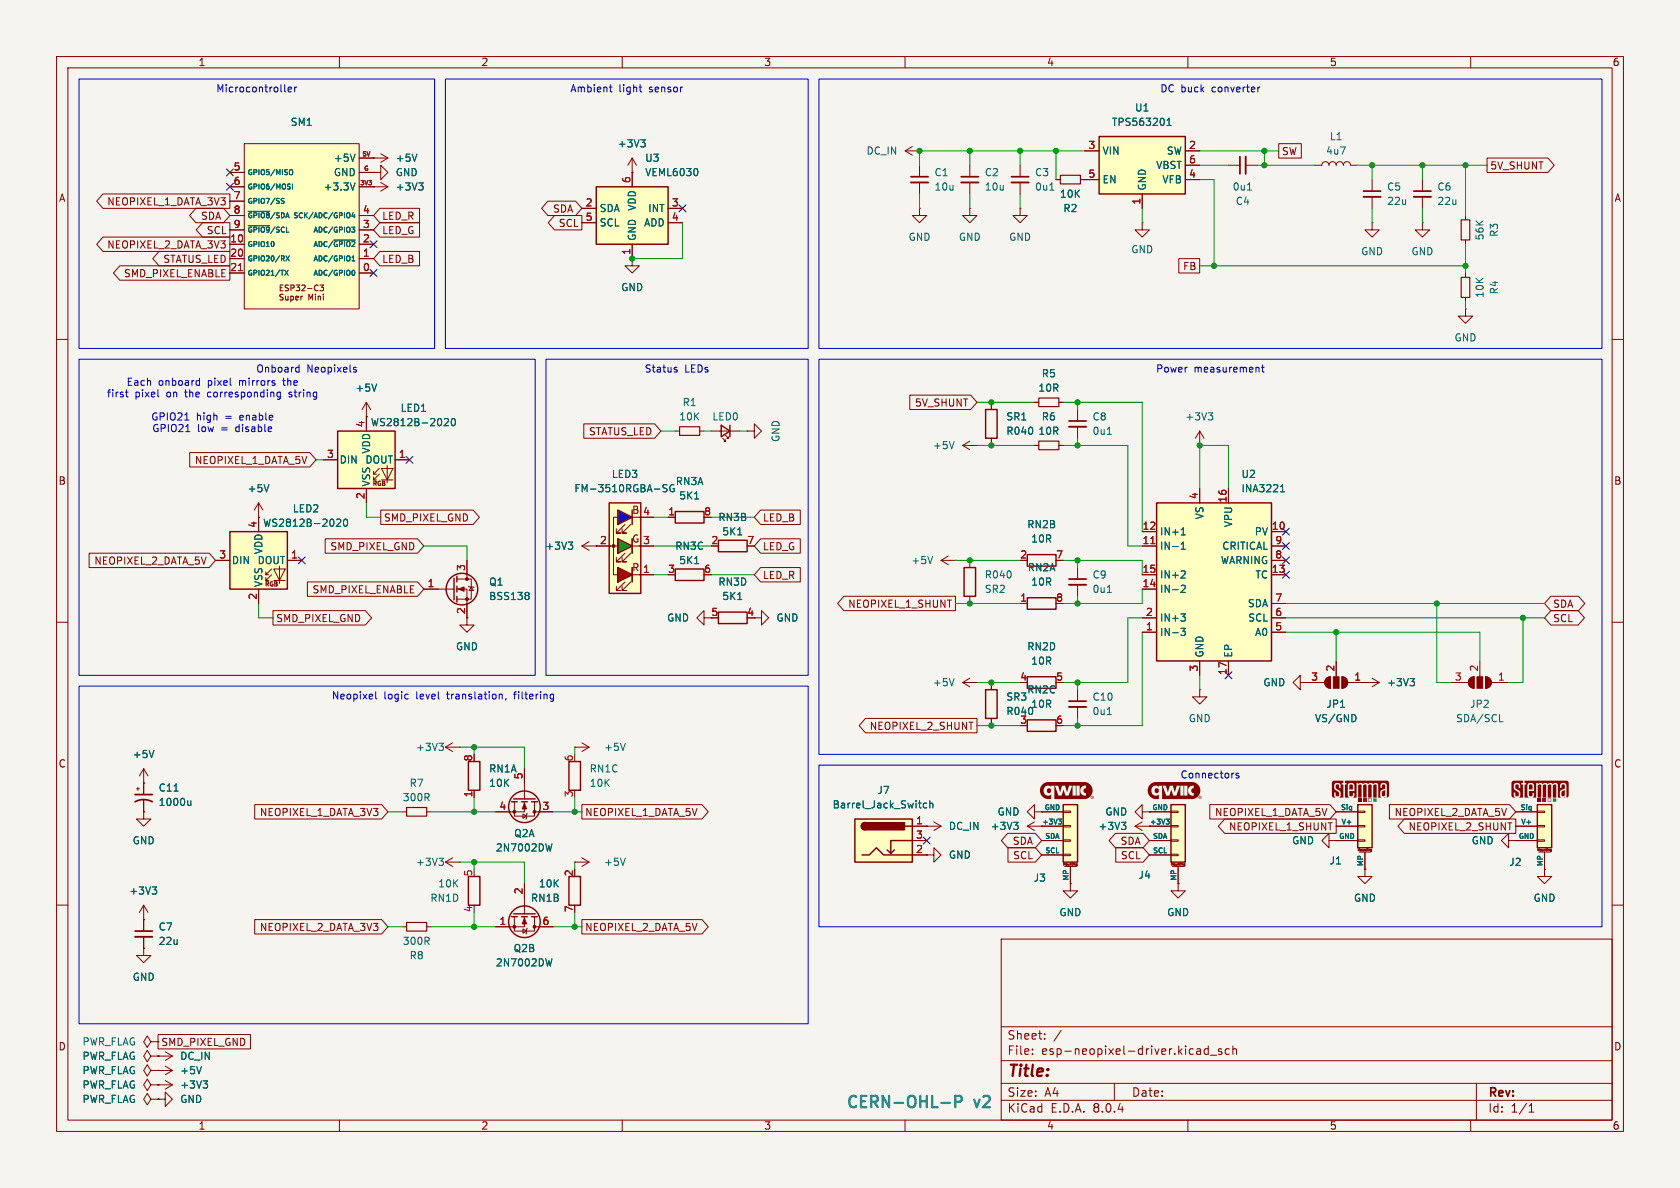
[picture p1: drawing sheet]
<svg xmlns="http://www.w3.org/2000/svg" width="297mm" height="210mm" viewBox="0 0 297 210" stroke-linecap="round" stroke-linejoin="round" font-family="sans-serif">
<defs><g id="words">
<text font-size="2.8" fill="#840000" x="178" y="190.9">Title:</text>
<g font-size="2.8" fill="#0099b0">
<text x="149.4" y="196.4">CERN-OHL-P</text>
<text x="172.3" y="196.4">v2</text>
</g>
<g font-size="2.1" fill="#840000">
<text x="178" y="184">Sheet:</text>
<text x="178" y="186.7">File:</text>
<text x="184.1" y="186.7">esp-neopixel-driver.kicad_sch</text>
<text x="178" y="196.9">KiCad</text>
<text x="178" y="194.1">Size:</text>
<text x="184.7" y="194.1">A4</text>
<text x="185.7" y="196.9">E.D.A.</text>
<text x="193.3" y="196.9">8.0.4</text>
<text x="200" y="194.1">Date:</text>
<text x="263" y="194.3">Rev:</text>
<text x="263" y="196.9">Id:</text>
<text x="267.1" y="196.9">1/1</text>
</g>
<g font-size="1.8" fill="#840000">
<text x="35" y="11.9">1</text>
<text x="85" y="11.9">2</text>
<text x="135" y="11.9">3</text>
<text x="185" y="11.9">4</text>
<text x="235" y="11.9">5</text>
<text x="285" y="11.9">6</text>
<text x="226.5" y="27.6">SW</text>
<text x="10.3" y="35.9">A</text>
<text x="263.4" y="30.2">5V_SHUNT</text>
<text x="285.3" y="35.9">A</text>
<text x="18.9" y="36.5">NEOPIXEL_1_DATA_3V3</text>
<text x="35.4" y="39.1">SDA</text>
<text x="36.5" y="41.6">SCL</text>
<text x="67.5" y="41.6">LED_G</text>
<text x="67.5" y="39.1">LED_R</text>
<text x="97.7" y="37.8">SDA</text>
<text x="98.7" y="40.3">SCL</text>
<text x="18.9" y="44.1">NEOPIXEL_2_DATA_3V3</text>
<text x="28.8" y="46.7">STATUS_LED</text>
<text x="67.5" y="46.7">LED_B</text>
<text x="209.1" y="47.9">FB</text>
<text x="21.8" y="49.2">SMD_PIXEL_ENABLE</text>
<text x="104" y="77.2">STATUS_LED</text>
<text x="161.7" y="72.1">5V_SHUNT</text>
<text x="34.4" y="82.2">NEOPIXEL_1_DATA_5V</text>
<text x="10.3" y="85.9">B</text>
<text x="285.3" y="85.9">B</text>
<text x="67.8" y="92.4">SMD_PIXEL_GND</text>
<text x="111.6" y="91">B</text>
<text x="134.8" y="92.4">LED_B</text>
<text x="16.6" y="100">NEOPIXEL_2_DATA_5V</text>
<text x="58.3" y="97.5">SMD_PIXEL_GND</text>
<text x="111.6" y="96.1">G</text>
<text x="111.6" y="101.2">R</text>
<text x="134.8" y="97.5">LED_G</text>
<text x="55.2" y="105.1">SMD_PIXEL_ENABLE</text>
<text x="134.8" y="102.6">LED_R</text>
<text x="149.8" y="107.6">NEOPIXEL_1_SHUNT</text>
<text x="274.5" y="107.6">SDA</text>
<text x="48.7" y="110.2">SMD_PIXEL_GND</text>
<text x="82.3" y="108.7" transform="rotate(-90 82.3 108.7)">2</text>
<text x="125.7" y="109">5</text>
<text x="274.5" y="110.2">SCL</text>
<text x="153.7" y="129.2">NEOPIXEL_2_SHUNT</text>
<text x="10.3" y="135.9">C</text>
<text x="285.3" y="135.9">C</text>
<text x="45.8" y="144.5">NEOPIXEL_1_DATA_3V3</text>
<text x="103.3" y="144.5">NEOPIXEL_1_DATA_5V</text>
<text x="178.9" y="149.5">SDA</text>
<text x="198" y="149.5">SDA</text>
<text x="214.7" y="144.5">NEOPIXEL_1_DATA_5V</text>
<text x="217.2" y="147">NEOPIXEL_1_SHUNT</text>
<text x="246.4" y="144.5">NEOPIXEL_2_DATA_5V</text>
<text x="248.9" y="147">NEOPIXEL_2_SHUNT</text>
<text x="179" y="152.1">SCL</text>
<text x="198.1" y="152.1">SCL</text>
<text x="45.8" y="164.8">NEOPIXEL_2_DATA_3V3</text>
<text x="103.3" y="164.8">NEOPIXEL_2_DATA_5V</text>
<text x="10.3" y="185.9">D</text>
<text x="28.4" y="185.1">SMD_PIXEL_GND</text>
<text x="285.3" y="185.9">D</text>
<text x="35" y="199.9">1</text>
<text x="85" y="199.9">2</text>
<text x="135" y="199.9">3</text>
<text x="185" y="199.9">4</text>
<text x="235" y="199.9">5</text>
<text x="285" y="199.9">6</text>
</g>
<g font-size="1.8" fill="#0000c2">
<text x="38.1" y="16.6">Microcontroller</text>
<text x="100.7" y="16.6">Ambient</text>
<text x="109.4" y="16.6">light</text>
<text x="114.9" y="16.6">sensor</text>
<text x="205" y="16.6">DC buck</text>
<text x="214.3" y="16.6">converter</text>
<text x="18.8" y="70.5">first</text>
<text x="22.3" y="68.4">Each</text>
<text x="23.9" y="70.5">pixel</text>
<text x="28" y="68.4">onboard</text>
<text x="29.6" y="70.5">on</text>
<text x="33.1" y="70.5">the</text>
<text x="36.9" y="68.4">pixel</text>
<text x="37.2" y="70.5">corresponding</text>
<text x="42.6" y="68.4">mirrors</text>
<text x="45.2" y="66.2">Onboard</text>
<text x="50.6" y="68.4">the</text>
<text x="51.8" y="70.5">string</text>
<text x="54.2" y="66.2">Neopixels</text>
<text x="113.9" y="66.2">Status</text>
<text x="121" y="66.2">LEDs</text>
<text x="204.3" y="66.2">Power</text>
<text x="211.1" y="66.2">measurement</text>
<text x="26.6" y="74.5">GPIO21</text>
<text x="26.8" y="76.6">GPIO21</text>
<text x="34.7" y="74.5">high</text>
<text x="34.9" y="76.6">low</text>
<text x="39.2" y="76.6">=</text>
<text x="40" y="74.5">=</text>
<text x="42" y="76.6">disable</text>
<text x="42.7" y="74.5">enable</text>
<text x="58.6" y="124">Neopixel</text>
<text x="67.9" y="124">logic</text>
<text x="73.7" y="124">level</text>
<text x="79.3" y="124">translation,</text>
<text x="91.4" y="124">filtering</text>
<text x="208.6" y="137.9">Connectors</text>
</g>
<g font-size="1.8" fill="#006464">
<text x="51.3" y="22.5">SM1</text>
<text x="196.5" y="22.5">TPS563201</text>
<text x="200.6" y="19.9">U1</text>
<text x="58.9" y="28.8">+5V</text>
<text x="69.9" y="28.8">+5V</text>
<text x="109.1" y="26.3">+3V3</text>
<text x="114" y="28.8">U3</text>
<text x="153.1" y="27.5">DC_IN</text>
<text x="194.8" y="27.5">VIN</text>
<text x="206.2" y="27.5">SW</text>
<text x="234.3" y="27.5">4u7</text>
<text x="235" y="25">L1</text>
<text x="57.1" y="33.9">+3.3V</text>
<text x="58.9" y="31.3">GND</text>
<text x="69.9" y="31.3">GND</text>
<text x="69.9" y="33.9">+3V3</text>
<text x="114" y="31.3">VEML6030</text>
<text x="165.1" y="31.3">C1</text>
<text x="165.1" y="33.9">10u</text>
<text x="174" y="31.3">C2</text>
<text x="174" y="33.9">10u</text>
<text x="182.9" y="31.3">C3</text>
<text x="182.9" y="33.9">0u1</text>
<text x="187.3" y="35.2">10K</text>
<text x="194.8" y="32.6">EN</text>
<text x="202.8" y="33.8" transform="rotate(-90 202.8 33.8)">GND</text>
<text x="204.3" y="30.1">VBST</text>
<text x="205.4" y="32.6">VFB</text>
<text x="217.8" y="33.9">0u1</text>
<text x="245.1" y="33.9">C5</text>
<text x="254" y="33.9">C6</text>
<text x="105.9" y="37.7">SDA</text>
<text x="105.9" y="40.2">SCL</text>
<text x="112.6" y="37.4" transform="rotate(-90 112.6 37.4)">VDD</text>
<text x="113.8" y="40.2">ADD</text>
<text x="114.5" y="37.7">INT</text>
<text x="187.9" y="37.7">R2</text>
<text x="218.4" y="36.4">C4</text>
<text x="245.1" y="36.4">22u</text>
<text x="254" y="36.4">22u</text>
<text x="265" y="42" transform="rotate(-90 265 42)">R3</text>
<text x="112.6" y="42.7" transform="rotate(-90 112.6 42.7)">GND</text>
<text x="160.5" y="42.8">GND</text>
<text x="169.4" y="42.8">GND</text>
<text x="178.3" y="42.8">GND</text>
<text x="199.9" y="45">GND</text>
<text x="240.5" y="45.3">GND</text>
<text x="249.4" y="45.3">GND</text>
<text x="262.5" y="42.6" transform="rotate(-90 262.5 42.6)">56K</text>
<text x="109.7" y="51.7">GND</text>
<text x="262.5" y="52.7" transform="rotate(-90 262.5 52.7)">10K</text>
<text x="265" y="52.1" transform="rotate(-90 265 52.1)">R4</text>
<text x="257" y="60.6">GND</text>
<text x="62.7" y="69.4">+5V</text>
<text x="120.6" y="72">R1</text>
<text x="183.5" y="69.4">10R</text>
<text x="184.1" y="66.9">R5</text>
<text x="65.5" y="75.5">WS2812B-2020</text>
<text x="70.7" y="73">LED1</text>
<text x="120" y="74.5">10K</text>
<text x="125.8" y="74.5">LED0</text>
<text x="177.8" y="77.1">R040</text>
<text x="177.8" y="74.5">SR1</text>
<text x="183.5" y="77.1">10R</text>
<text x="184.1" y="74.5">R6</text>
<text x="193" y="74.5">C8</text>
<text x="193" y="77.1">0u1</text>
<text x="209.4" y="74.5">+3V3</text>
<text x="59.9" y="82.1">DIN</text>
<text x="64.5" y="82.1">DOUT</text>
<text x="65.6" y="80.3" transform="rotate(-90 65.6 80.3)">VDD</text>
<text x="138" y="78.2" transform="rotate(-90 138 78.2)">GND</text>
<text x="164.8" y="79.6">+5V</text>
<text x="43.7" y="87.2">+5V</text>
<text x="65.6" y="86.1" transform="rotate(-90 65.6 86.1)">VSS</text>
<text x="101.4" y="87.2">FM-3510RGBA-SG</text>
<text x="108.1" y="84.7">LED3</text>
<text x="119.4" y="86">RN3A</text>
<text x="120" y="88.5">5K1</text>
<text x="219.4" y="84.7">U2</text>
<text x="219.4" y="87.2">INA3221</text>
<text x="46.4" y="93.3">WS2812B-2020</text>
<text x="51.7" y="90.8">LED2</text>
<text x="126.9" y="92.3">RN3B</text>
<text x="127.6" y="94.8">5K1</text>
<text x="181.5" y="93.6">RN2B</text>
<text x="205" y="94.8">IN+1</text>
<text x="213" y="91.9" transform="rotate(-90 213 91.9)">VS</text>
<text x="218" y="93.3" transform="rotate(-90 218 93.3)">VPU</text>
<text x="221.7" y="94.8">PV</text>
<text x="40.9" y="99.9">DIN</text>
<text x="45.4" y="99.9">DOUT</text>
<text x="46.6" y="98.1" transform="rotate(-90 46.6 98.1)">VDD</text>
<text x="96.3" y="97.4">+3V3</text>
<text x="119.3" y="97.4">RN3C</text>
<text x="120" y="99.9">5K1</text>
<text x="161" y="99.9">+5V</text>
<text x="181.6" y="101.2">RN2A</text>
<text x="182.2" y="96.1">10R</text>
<text x="205" y="97.4">IN-1</text>
<text x="215.7" y="99.9">WARNING</text>
<text x="216" y="97.4">CRITICAL</text>
<text x="46.6" y="103.9" transform="rotate(-90 46.6 103.9)">VSS</text>
<text x="86.4" y="106.3">BSS138</text>
<text x="86.4" y="103.7">Q1</text>
<text x="126.9" y="103.7">RN3D</text>
<text x="127.6" y="106.3">5K1</text>
<text x="174" y="102.5">R040</text>
<text x="174" y="105">SR2</text>
<text x="182.2" y="103.7">10R</text>
<text x="193" y="102.5">C9</text>
<text x="193" y="105">0u1</text>
<text x="205" y="105">IN-2</text>
<text x="205" y="102.5">IN+2</text>
<text x="220.5" y="107.5">SDA</text>
<text x="221.8" y="102.5">TC</text>
<text x="117.8" y="110.1">GND</text>
<text x="137.2" y="110.1">GND</text>
<text x="205" y="112.6">IN-3</text>
<text x="205" y="110.1">IN+3</text>
<text x="220.6" y="110.1">SCL</text>
<text x="221.8" y="112.6">A0</text>
<text x="80.5" y="115.2">GND</text>
<text x="181.5" y="115.2">RN2D</text>
<text x="182.2" y="117.7">10R</text>
<text x="213" y="116.3" transform="rotate(-90 213 116.3)">GND</text>
<text x="218" y="116.3" transform="rotate(-90 218 116.3)">EP</text>
<text x="164.8" y="121.5">+5V</text>
<text x="177.8" y="124.1">SR3</text>
<text x="181.5" y="122.8">RN2C</text>
<text x="182.2" y="125.3">10R</text>
<text x="193" y="124.1">C10</text>
<text x="223.2" y="121.5">GND</text>
<text x="234.4" y="125.3">JP1</text>
<text x="245.1" y="121.5">+3V3</text>
<text x="259.8" y="125.3">JP2</text>
<text x="177.8" y="126.6">R040</text>
<text x="193" y="126.6">0u1</text>
<text x="210.1" y="127.9">GND</text>
<text x="232.4" y="127.9">VS/GND</text>
<text x="257.3" y="127.9">SDA/SCL</text>
<text x="23.4" y="134.2">+5V</text>
<text x="73.4" y="132.9">+3V3</text>
<text x="86.4" y="136.8">RN1A</text>
<text x="104.1" y="136.8">RN1C</text>
<text x="106.7" y="132.9">+5V</text>
<text x="27.9" y="140.1">C11</text>
<text x="27.9" y="142.7">1000u</text>
<text x="71.1" y="141.8">300R</text>
<text x="72.3" y="139.3">R7</text>
<text x="86.4" y="139.3">10K</text>
<text x="104.1" y="139.3">10K</text>
<text x="147.1" y="143.1">Barrel_Jack_Switch</text>
<text x="155" y="140.6">J7</text>
<text x="23.4" y="149.5">GND</text>
<text x="90.8" y="148.2">Q2A</text>
<text x="167.6" y="146.9">DC_IN</text>
<text x="175" y="146.9">+3V3</text>
<text x="176.3" y="144.4">GND</text>
<text x="194.1" y="146.9">+3V3</text>
<text x="195.3" y="144.4">GND</text>
<text x="228.3" y="149.5">GND</text>
<text x="260.1" y="149.5">GND</text>
<text x="73.4" y="153.3">+3V3</text>
<text x="87.6" y="150.7">2N7002DW</text>
<text x="106.7" y="153.3">+5V</text>
<text x="167.6" y="152">GND</text>
<text x="201.2" y="155.5">J4</text>
<text x="235" y="153">J1</text>
<text x="266.7" y="153.3">J2</text>
<text x="22.8" y="158.3">+3V3</text>
<text x="76" y="159.6">RN1D</text>
<text x="77.4" y="157.1">10K</text>
<text x="93.8" y="159.6">RN1B</text>
<text x="95.2" y="157.1">10K</text>
<text x="182.6" y="156.1">J3</text>
<text x="239.3" y="159.6">GND</text>
<text x="271" y="159.6">GND</text>
<text x="27.9" y="164.7">C7</text>
<text x="27.9" y="167.2">22u</text>
<text x="71.1" y="167.2">300R</text>
<text x="187.2" y="162.2">GND</text>
<text x="206.2" y="162.2">GND</text>
<text x="23.4" y="173.6">GND</text>
<text x="72.3" y="169.8">R8</text>
<text x="87.6" y="171">2N7002DW</text>
<text x="90.7" y="168.5">Q2B</text>
<text x="14.5" y="185">PWR_FLAG</text>
<text x="14.5" y="190.1">PWR_FLAG</text>
<text x="14.5" y="187.6">PWR_FLAG</text>
<text x="31.8" y="190.1">+5V</text>
<text x="31.8" y="187.6">DC_IN</text>
<text x="14.5" y="192.6">PWR_FLAG</text>
<text x="14.5" y="195.2">PWR_FLAG</text>
<text x="31.8" y="195.2">GND</text>
<text x="31.8" y="192.6">+3V3</text>
</g>
<g font-size="1.8" fill="#a90000">
<text x="192.3" y="26.4">3</text>
<text x="210.1" y="26.4">2</text>
<text x="210.1" y="29">6</text>
<text x="41.2" y="30.2">5</text>
<text x="41.2" y="32.8">6</text>
<text x="41.2" y="35.3">7</text>
<text x="111.5" y="32.5" transform="rotate(-90 111.5 32.5)">6</text>
<text x="192.3" y="31.5">5</text>
<text x="210.1" y="31.5">4</text>
<text x="41.2" y="37.8">8</text>
<text x="41.2" y="40.4">9</text>
<text x="64.1" y="40.4">3</text>
<text x="64.1" y="37.8">4</text>
<text x="103.4" y="36.6">2</text>
<text x="103.4" y="39.1">5</text>
<text x="118.7" y="36.6">3</text>
<text x="118.7" y="39.1">4</text>
<text x="201.7" y="36.3" transform="rotate(-90 201.7 36.3)">1</text>
<text x="40.6" y="42.9">10</text>
<text x="40.6" y="45.5">20</text>
<text x="64.1" y="45.5">1</text>
<text x="64.1" y="42.9">2</text>
<text x="111.5" y="45.2" transform="rotate(-90 111.5 45.2)">1</text>
<text x="40.6" y="48">21</text>
<text x="64.1" y="48">0</text>
<text x="64.5" y="75.6" transform="rotate(-90 64.5 75.6)">4</text>
<text x="57.7" y="81">3</text>
<text x="70.4" y="81">1</text>
<text x="64.5" y="88.3" transform="rotate(-90 64.5 88.3)">2</text>
<text x="211.8" y="88.3" transform="rotate(-90 211.8 88.3)">4</text>
<text x="216.9" y="88.9" transform="rotate(-90 216.9 88.9)">16</text>
<text x="45.5" y="93.4" transform="rotate(-90 45.5 93.4)">4</text>
<text x="113.6" y="91.2">4</text>
<text x="118" y="91.2">1</text>
<text x="124.4" y="91.2">8</text>
<text x="201.9" y="93.7">12</text>
<text x="224.7" y="93.7">10</text>
<text x="38.7" y="98.8">3</text>
<text x="51.4" y="98.8">1</text>
<text x="82.3" y="101" transform="rotate(-90 82.3 101)">3</text>
<text x="106" y="96.3">2</text>
<text x="113.6" y="101.3">1</text>
<text x="113.6" y="96.3">3</text>
<text x="118" y="101.3">3</text>
<text x="124.4" y="101.3">6</text>
<text x="125.7" y="96.3">2</text>
<text x="132" y="96.3">7</text>
<text x="180.3" y="98.8">2</text>
<text x="186.6" y="98.8">7</text>
<text x="201.9" y="96.3">11</text>
<text x="201.9" y="101.3">15</text>
<text x="224.7" y="101.3">13</text>
<text x="225.4" y="98.8">8</text>
<text x="225.4" y="96.3">9</text>
<text x="45.5" y="106.1" transform="rotate(-90 45.5 106.1)">2</text>
<text x="75.5" y="103.9">1</text>
<text x="180.3" y="106.4">1</text>
<text x="186.6" y="106.4">8</text>
<text x="201.9" y="103.9">14</text>
<text x="225.4" y="106.4">7</text>
<text x="132" y="109">4</text>
<text x="202.5" y="111.5">1</text>
<text x="202.5" y="109">2</text>
<text x="225.4" y="111.5">5</text>
<text x="225.4" y="109">6</text>
<text x="211.8" y="118.8" transform="rotate(-90 211.8 118.8)">3</text>
<text x="216.9" y="119.4" transform="rotate(-90 216.9 119.4)">17</text>
<text x="236" y="118.8" transform="rotate(-90 236 118.8)">2</text>
<text x="261.4" y="118.8" transform="rotate(-90 261.4 118.8)">2</text>
<text x="180.3" y="120.4">4</text>
<text x="186.6" y="120.4">5</text>
<text x="231.7" y="120.4">3</text>
<text x="239.3" y="120.4">1</text>
<text x="257.1" y="120.4">3</text>
<text x="264.7" y="120.4">1</text>
<text x="180.3" y="128">3</text>
<text x="186.6" y="128">6</text>
<text x="83.6" y="134.7" transform="rotate(-90 83.6 134.7)">8</text>
<text x="92.5" y="137.9" transform="rotate(-90 92.5 137.9)">5</text>
<text x="101.3" y="134.7" transform="rotate(-90 101.3 134.7)">6</text>
<text x="83.6" y="141" transform="rotate(-90 83.6 141)">1</text>
<text x="88.2" y="143.3">4</text>
<text x="95.8" y="143.3">3</text>
<text x="101.3" y="141" transform="rotate(-90 101.3 141)">3</text>
<text x="161.9" y="145.8">1</text>
<text x="161.9" y="148.3">3</text>
<text x="83.6" y="155" transform="rotate(-90 83.6 155)">5</text>
<text x="101.3" y="155" transform="rotate(-90 101.3 155)">2</text>
<text x="161.9" y="150.9">2</text>
<text x="83.6" y="161.4" transform="rotate(-90 83.6 161.4)">4</text>
<text x="92.5" y="158.2" transform="rotate(-90 92.5 158.2)">2</text>
<text x="101.3" y="161.4" transform="rotate(-90 101.3 161.4)">7</text>
<text x="88.2" y="163.6">1</text>
<text x="95.8" y="163.6">6</text>
</g>
<g font-size="1.4" fill="#840000">
<text x="49.2" y="53.4">Super</text>
<text x="49.2" y="51.7">ESP32-C3</text>
<text x="54.4" y="53.4">Mini</text>
</g>
<g font-size="1.2" fill="#006464">
<text x="43.7" y="31.2">GPIO5/MISO</text>
<text x="43.7" y="33.7">GPIO6/MOSI</text>
<text x="43.7" y="36.2">GPIO7/SS</text>
<text x="43.7" y="38.8">~{GPIO8}/SDASCK/ADC/GPIO4</text>
<text x="43.7" y="41.3">~{GPIO9}/SCL</text>
<text x="55.3" y="41.3">ADC/GPIO3</text>
<text x="43.7" y="43.9">GPIO10</text>
<text x="43.7" y="46.4">GPIO20/RX</text>
<text x="55.3" y="46.4">ADC/GPIO1</text>
<text x="55.3" y="43.9">ADC/~{GPIO2}</text>
<text x="43.7" y="48.9">GPIO21/TX</text>
<text x="55.3" y="48.9">ADC/GPIO0</text>
<text x="184.6" y="143.3">GND</text>
<text x="203.6" y="143.3">GND</text>
<text x="236.9" y="143.3">Sig</text>
<text x="268.7" y="143.3">Sig</text>
<text x="184.7" y="148.3">SDA</text>
<text x="203.2" y="145.8">+3V3</text>
<text x="203.7" y="148.3">SDA</text>
<text x="236.6" y="148.3">GND</text>
<text x="237.1" y="145.8">V+</text>
<text x="268.4" y="148.3">GND</text>
<text x="268.8" y="145.8">V+</text>
<text x="184.7" y="150.9">SCL</text>
<text x="189" y="155.8" transform="rotate(-90 189 155.8)">MP</text>
<text x="203.7" y="150.9">SCL</text>
<text x="208" y="155.8" transform="rotate(-90 208 155.8)">MP</text>
<text x="241" y="153.2" transform="rotate(-90 241 153.2)">MP</text>
<text x="272.8" y="153.2" transform="rotate(-90 272.8 153.2)">MP</text>
</g>
<text font-size="1.2" fill="#840000" x="184.1" y="145.8">+3V3</text>
<g font-size="1.1" fill="#a90000">
<text x="63.9" y="27.7">5V</text>
<text x="63.6" y="32.8">3V3</text>
<text x="64.2" y="30.2">G</text>
</g>
<g font-size="1.1" fill="#840000">
<text x="65.8" y="86">RGB</text>
<text x="46.8" y="103.8">RGB</text>
</g>
<g font-size=".5" fill="#840000">
<text x="187.9" y="153">Mounting</text>
<text x="207" y="153">Mounting</text>
<text x="240" y="150.5">Mounting</text>
<text x="271.7" y="150.5">Mounting</text>
</g>
</g></defs>
<path d="M0 0h297v210h-297z" fill="#f5f4ef" stroke="#f5f4ef" stroke-width=".18"/>
<g fill="none" stroke="#840000" stroke-width=".18">
<path d="M10 10h277v190h-277zM12 12h273v186h-273zM60 10v2M110 10v2M160 10v2M210 10v2M260 10v2M10 60h2M285 60h2M10 110h2M180.3 106.7h1.3M190.5 100.3v2.1"/>
<path d="M190.5 103.4v2M285 110h2M24.1 139.4h.5M24.4 139.2v.5M25.4 138.4v2.1M78.7 132.1l1.3 .7M78.7 132.1h2.6M80 131.3l-1.3 .8M81.3 132.1h.1M83.8 139.7v1.3M92.7 135.9v5.3M175.3 120.7v1.2"/>
<path d="M175.3 127v1.3M190.5 121.9v2.1M190.5 125v2M212.1 121.9v1.3h1.3l-1.3 1.3-1.3-1.3h1.3M212.1 121.9h.1M229.9 120.7v-1.3l-1.3 1.3 1.3 1.2v-1.2h1.2M231.1 120.7h.1M10 160h2M25.4 143.5v1.3h1.3l-1.3 1.3-1.3-1.3h1.3M25.4 143.5h.1M25.4 141.5v2M71.1 143.5h.8"/>
<path d="M75.4 143.5h.8M78.7 152.4l1.3 .8M78.7 152.4h2.6M80 151.6l-1.3 .8M81.3 152.4h.1M90.9 141.7v2.6h3.6v-2.6M92.5 143.9l.6 .4-.6 .4zM92.7 141.7v1.8h-5.1M93.2 143.8l-.1 .1v.8l-.1 .1M94.5 143.5h3.3M182.9 143.5v-1.3l-1.3 1.3 1.3 1.3v-1.3h1.2M184.1 143.5h.1"/>
<path d="M201.9 143.5v-1.3l-1.2 1.3 1.2 1.3v-1.3h1.3M203.2 143.5h.1M285 160h2M71.1 163.8h.8M75.4 163.8h.8M177 166h108v32h-108zM26.7 184.2l-.7-1.1-.6 1.1 .6 1 .7-1h1.2M26.7 191.8l-.7-1-.6 1 .6 1 .7-1h1.2M26.7 189.2l-.7-1-.6 1 .6 1 .7-1h1.2M26.7 194.3l-.7-1-.6 1 .6 1 .7-1h1.2M26.7 186.7l-.7-1-.6 1 .6 1 .7-1h1.2M27.9 191.8h.1"/>
<path d="M27.9 189.2h.1M27.9 194.3h.1M27.9 186.7h.1M60 198v2M110 198v2M160 198v2M177 194.5h108M177 191.5h108M177 187.5h108M177 181.5h108M182.5 186.3v.1M182.5 185.5v.1"/>
<path d="M184.7 183.6v.1M184.7 182.8v.1M187.6 182.1l-1.3 2M197 191.5v3M210 198v2M213.6 184.9v1.5M213.6 185.5l-.4-.1-.3 .3v.4l.1 .2h.6M214 186.5h1.1M216 185.5l-.4-.1-.2 .2 .1 .2 .5 .2v.3h-.6M217.3 185.5l-.4-.1-.3 .3v.4l.1 .2h.6M218 185.5l.2-.1 .3 .1 .1 .9M218 184.9v1.5"/>
<path d="M260 198v2M261 191.5v6.5M270.3 196.6h.9M270.3 195.5l.4-.4v1.5"/>
</g>
<path d="M195.8 104.7h.7M30.8 139.8h.7M77.6 131.4h.8l-.4 .5M78.1 131.9l.3 .2v.3l-.3 .3M195.8 126.3h.7M33.7 141.5v.9M33.7 142.3l-.1 .1-.3-.1M77.6 151.7h.8l-.4 .5M78.1 152.2l.3 .2v.3l-.3 .3M97.6 149.2l-.3 1.2" fill="none" stroke="#006464" stroke-width=".18"/>
<path d="M189 102.4h3M189 124h3M23.9 141.7a3.2 3.2 0 0 1 3 0M23.9 140.5h3" fill="none" stroke="#840000" stroke-width=".3"/>
<g fill="none" stroke="#840000" stroke-width=".25">
<path d="M181.6 105.7h5.1v2h-5.1zM181.6 119.6h5.1v2.1h-5.1zM82.8 134.6h2v5.1h-2zM100.6 134.6h2v5.1h-2zM174.2 121.9h2.1v5.1h-2.1zM181.6 127.3h5.1v2h-5.1zM82.8 154.9h2v5.1h-2zM90.4 141.7h1M90.8 141.2h3.8M92.2 141.7h1M94 141.7h1"/>
<circle cx="92.7" cy="142.6" r="2.79"/>
</g>
<g fill="#840000" stroke="#840000" stroke-width=".18">
<path d="M92.7 142l.4 1h-.8z"/>
<circle cx="90.9" cy="143.5" r=".25"/>
<circle cx="94.5" cy="143.5" r=".25"/>
</g>
<path d="M71.9 142.7h3.5v1.6h-3.5zM71.9 163.1h3.5v1.5h-3.5z" fill="none" stroke="#840000" stroke-width=".2"/>
<path d="M189 103.4h3M189 125h3" fill="none" stroke="#840000" stroke-width=".33"/>
<path d="M107.7 88.9h5.6v16h-5.6z" fill="#ffffc2"/>
<path d="M109.2 90.2l2.6 1.2-2.6 1.3z" fill="#00f"/>
<path d="M109.2 95.3l2.6 1.2-2.6 1.3z" fill="#0f0"/>
<path d="M109.2 100.3l2.6 1.3-2.6 1.3z" fill="#f00"/>
<path d="M107.7 88.9h5.6v16h-5.6zM109.2 90.2l2.6 1.2-2.6 1.3zM109.2 95.3l2.6 1.2-2.6 1.3zM111.8 90.2v2.5M111.8 95.3v2.5M109.2 100.3l2.6 1.3-2.6 1.3zM111.8 100.3v2.6" fill="none" stroke="#840000" stroke-width=".25"/>
<g fill="none" stroke="#840000" stroke-width=".18">
<path d="M111.8 45.7v1.3h1.2l-1.2 1.3-1.3-1.3h1.3M111.8 45.7h.1M105.4 96.5h3.8M109.2 91.4h-.7v10.2h.7M109.2 95.3v2.5zM109.2 97.8h.1M110.5 92.7l-1.5 1.5h.7h-.7v-.7M110.5 97.8l-1.5 1.5h.7h-.7v-.7M111.5 92.7l-1.5 1.5h.7h-.7v-.7M111.5 97.8l-1.5 1.5h.7h-.7v-.7M111.8 95.3v2.5M113 96.5h2.6"/>
<path d="M113 91.4h2.6M109.2 100.3v2.6zM109.2 102.9h.1M110.5 102.9l-1.5 1.5h.7h-.7v-.8M111.5 102.9l-1.5 1.5h.7h-.7v-.8M111.8 100.3v2.6M113 101.6h2.6"/>
</g>
<circle cx="108.5" cy="96.5" r=".25" fill="#840000" stroke="#840000" stroke-width=".18"/>
<path d="M117.9 85.7h-.5l-.1 .1v.4l.5 .2 .1 .3-.2 .2h-.5M119 85.7a.61 .61 0 0 0-.6 .6 .61 .61 0 0 0 .7 .6l.1-.5" fill="none" stroke="#006464" stroke-width=".18"/>
<path d="M105.4 33h12.7v10.2h-12.7z" fill="#ffffc2"/>
<g fill="none" stroke="#840000" stroke-width=".25">
<path d="M105.4 33h12.7v10.2h-12.7zM174.2 72.4h2.1v5.1h-2.1zM119.4 90.4h5.1v2.1h-5.1zM127 95.5h5.1v2h-5.1zM80.3 102.2v3.8M80.8 101.9v1M80.8 103.6v1M80.8 105.4v1M119.4 100.6h5.1v2h-5.1zM127 108.2h5.1v2h-5.1zM100.6 154.9h2v5.1h-2zM90.4 162.1h1"/>
<path d="M90.8 161.5h3.8M92.2 162.1h1M94 162.1h1"/>
<circle cx="81.7" cy="104.1" r="2.79"/>
<circle cx="92.7" cy="162.9" r="2.79"/>
</g>
<g fill="none" stroke="#840000" stroke-width=".18">
<path d="M102.9 36.8h2.5M102.9 39.4h2.5M111.8 30.5h.1M111.8 27.9v5.1M111.8 27.9l-.8 1.3M111.8 27.9l.7 1.3M118.1 36.8h2.5M118.1 39.4h2.5M217.2 29.2h2M220.2 29.2h2M242.6 39.4v1.2h1.2l-1.2 1.3-1.3-1.3h1.3M242.6 39.4h.1"/>
<path d="M111.8 43.2v2.5M175.3 71.1v1.3M175.3 77.5v1.2M182.9 71.1h.7M182.9 78.7h.7M187.2 71.1h.8M187.2 78.7h.8M82.5 99.1v3.3M102.9 96.5l1.2 .8M102.9 96.5h2.5M104.1 95.8l-1.2 .7M118.1 91.4h1.3"/>
<path d="M74.9 104.1h5.4M80.8 104.1h1.7v6.4h1.3l-1.3 1.3-1.2-1.3h1.2M80.8 102.4h2.5v3.5h-2.5M82.8 103.6l.1 .2h.8l.1 .1M83.3 103.8l.4 .6h-.8zM124.5 109.2v-1.2l-1.3 1.2 1.3 1.3v-1.3h1.2M25.4 138.4h.1M25.4 135.9l-.8 1.3M25.4 135.9v2.5M25.4 135.9l.8 1.3M101.6 132.1h.1M101.6 132.1h2.5"/>
<path d="M102.9 131.3l1.2 .8M104.1 132.1l-1.2 .7M92.7 156.2v5.3M101.6 152.4h.1M101.6 152.4h2.5M102.9 151.6l1.2 .8M104.1 152.4l-1.2 .8M25.4 167.6v1.3h1.3l-1.3 1.3-1.3-1.3h1.3M25.4 167.6h.1M25.4 162.6h.1M25.4 160v2.6M25.4 160l-.8 1.3"/>
<path d="M25.4 160l.8 1.3M90.9 162.1v2.5h3.6v-2.5M92.5 164.2l.6 .4-.6 .4zM92.7 162.1v1.7h-5.1M93.2 164.1l-.1 .1v.8l-.1 .1M94.5 163.8h3.3M27.9 191.8h.1M27.9 189.2h.1M27.9 194.3h1.3v-1.3l1.3 1.3-1.3 1.3v-1.3M27.9 194.3h.1M27.9 186.7h.1M27.9 191.8h2.6"/>
<path d="M27.9 189.2h2.6M27.9 186.7h2.6M29.2 191l1.3 .8M29.2 188.5l1.3 .7M29.2 185.9l1.3 .8M30.5 191.8l-1.3 .7M30.5 189.2l-1.3 .8M30.5 186.7l-1.3 .8"/>
</g>
<g fill="none" stroke="#006464" stroke-width=".18">
<path d="M113.3 24.7h.8l-.5 .5M113.8 25.2l.3 .2v.3l-.3 .3M123.3 29.9l.1 .4-.1 .6M220.5 33.6h.8M100.5 95.8h.7l-.4 .5M101 96.3l.2 .3v.3l-.2 .2M122.8 88.2h.7M122.8 99.6h.7M130.4 94.6h.7M93.3 104.7l.2 .3-.2 .3 .2 .2v.2l-.2 .3M130.4 106h.7M27.2 132.7l-.4 1.2"/>
<path d="M110.5 131.4l-.4 1.3M26.9 156.8h.8l-.4 .5M27.5 157.3l.2 .2v.3l-.2 .3M110.5 151.7l-.4 1.3M97.6 169.5l-.3 1.3M35.6 188.5l-.4 1.3M35.9 191.1h.8l-.4 .5M36.5 191.6l.2 .2v.3l-.2 .2"/>
</g>
<g fill="#840000" stroke="#840000" stroke-width=".18">
<path d="M81 104.1l1-.3v.7z"/>
<path d="M92.7 162.3l.4 1h-.8z"/>
<circle cx="82.5" cy="105.9" r=".25"/>
<circle cx="82.5" cy="102.4" r=".25"/>
<circle cx="90.9" cy="163.8" r=".25"/>
<circle cx="94.5" cy="163.8" r=".25"/>
</g>
<path d="M220.2 27.7v3" fill="none" stroke="#840000" stroke-width=".33"/>
<path d="M219.2 27.7v3" fill="none" stroke="#840000" stroke-width=".3"/>
<path d="M183.6 70.4h3.6v1.5h-3.6zM183.6 78h3.6v1.5h-3.6z" fill="none" stroke="#840000" stroke-width=".2"/>
<path d="M151.1 144.8h10.2v7.6h-10.2z" fill="#ffffc2"/>
<path d="M151.1 144.8h10.2v7.6h-10.2zM152.4 151.1h1.3l1.2-1.2 1.3 1.2h5.1M152.9 145.4a.64 .64 0 0 0-.6 .7 .64 .64 0 0 0 .6 .6M158.1 150.2l-.6 .7M160 146.1h1.3M161.3 148.6h-3.8v2.3l-.7-.7" fill="none" stroke="#840000" stroke-width=".25"/>
<g fill="#840000" stroke="#840000" stroke-width=".25">
<path d="M152.5 145.6l.4-.2v1.3a.63 .63 0 0 1-.6-.4 .63 .63 0 0 1 .2-.7z"/>
<path d="M152.9 145.4h7v1.3h-7z"/>
</g>
<g fill="none" stroke="#840000" stroke-width=".18">
<path d="M160 26.7l1.3 .7M160 26.7h2.6M161.3 25.9l-1.3 .8M162.6 36.8v1.3h1.2l-1.2 1.3-1.3-1.3h1.3M162.6 36.8h.1M162.6 26.7h.1M162.6 29.2v2M162.6 32.3v2M171.4 36.8v1.3h1.3l-1.3 1.3-1.2-1.3h1.2M171.4 36.8h.1M171.4 29.2v2M171.4 32.3v2"/>
<path d="M180.3 36.8v1.3h1.3l-1.3 1.3-1.2-1.3h1.2M180.3 36.8h.1M201.9 39.4v1.2h1.3l-1.3 1.3-1.2-1.3h1.2M201.9 39.4h.1M232.4 29.2h1.3a.64 .64 0 0 1 .6-.6 .64 .64 0 0 1 .6 .6 .64 .64 0 0 1 .7-.6 .64 .64 0 0 1 .6 .6 .64 .64 0 0 1 .7-.6 .64 .64 0 0 1 .6 .6 .64 .64 0 0 1 .6-.6 .64 .64 0 0 1 .7 .6h1.2M259.1 38.1v.8M259.1 54.6v1.3h1.2l-1.2 1.3-1.3-1.3h1.3M259.1 54.6h.1M259.1 42.4v.8M259.1 48.3v.7M259.1 52.6v.7M170.2 78.7l1.2 .8"/>
<path d="M170.2 78.7h2.5M171.4 78l-1.2 .7M172.7 78.7h.1M171.4 119.9l-1.2 .8M170.2 120.7l1.2 .7M170.2 120.7h2.5M172.7 120.7h.1M161.3 146.1h5.1M161.3 151.1h2.5M161.3 148.6h2.5M163.8 151.1h1.3v-1.2l1.3 1.2-1.3 1.3v-1.3M163.8 151.1h.1"/>
<path d="M163.8 146.1h.1M165.1 145.3l1.3 .8M166.4 146.1l-1.3 .7M181.6 146.1h2.5M181.6 146.1l1.3 .7M182.9 145.3l-1.3 .8"/>
</g>
<path d="M168.7 78l-.4 1.3M168.7 120l-.4 1.2M163.8 142h-.3l-.3 .2 .1 .6h.5M164.4 142.1l.2-.1h.3v.8M164.4 141.5v1.3M179.2 145.4h.8l-.4 .4M179.7 145.8l.3 .3v.3l-.3 .2" fill="none" stroke="#006464" stroke-width=".18"/>
<path d="M258.3 38.9h1.5v3.5h-1.5zM258.3 49h1.5v3.6h-1.5z" fill="none" stroke="#840000" stroke-width=".2"/>
<path d="M161 32.3h3.1M169.9 32.3h3.1" fill="none" stroke="#840000" stroke-width=".33"/>
<path d="M161 31.2h3.1M169.9 31.2h3.1" fill="none" stroke="#840000" stroke-width=".3"/>
<path d="M194.3 24.1h15.2v10.2h-15.2z" fill="#ffffc2"/>
<path d="M194.3 24.1h15.2v10.2h-15.2z" fill="none" stroke="#840000" stroke-width=".25"/>
<path d="M180.3 29.2v2M180.3 32.3v2M186.7 31.8h.8M191 31.8h3.3M191.8 26.7h2.5M201.9 34.3v2.5M209.5 26.7h2.6M209.5 31.8h2.6M209.5 29.2h2.6" fill="none" stroke="#840000" stroke-width=".18"/>
<path d="M185.6 33.6h.7M206.3 22.2h.7M206.3 21.3l.4-.4v1.3" fill="none" stroke="#006464" stroke-width=".18"/>
<path d="M178.8 32.3h3.1" fill="none" stroke="#840000" stroke-width=".33"/>
<path d="M178.8 31.2h3.1" fill="none" stroke="#840000" stroke-width=".3"/>
<path d="M187.5 31h3.5v1.5h-3.5z" fill="none" stroke="#840000" stroke-width=".2"/>
<path d="M207 142.2h2.5v10.2h-2.5z" fill="#ffffc2"/>
<g fill="#840000">
<path d="M212 140.8h.2l.1 .3h-.3v-.1l.2-.1-.2 .1z"/>
<path d="M211.9 140.8h.4v.4h-.4v-.2l.2 .2 .3-.2-.3-.3-.2 .3z"/>
<path d="M203.3 138.7l.5-.3 .5-.2 6.6 .1 .6 .2 .4 .3 .3 .6v.6l-.4 .8-.8 .4-5.6 .1v-2.4l.8 1.7h.5l.4-1 .3 1h2.5v-.8h.1l.3 .6 .6 .3 .1-.1v-.4l-.3-.1-.1-.4 .1-.3h.3v-.5l-.7 .2-.3 .7h-.1v-.9h-.5v1.7h-.2v-1.7h-.5v1.7h-.7l.6-1.7h-.6l-.3 1.2-.3-1.2h-.6l-.3 1.2-.4-1.2h-1.2v.2l-.3-.2h-.4l-.5 .4-.1 .8 .2 .3 .3 .2h.4l.4-.2v.9l-.7-.1-.8-.3-.4-.7-.1-.8z"/>
<circle cx="204.5" cy="139.8" r=".41"/>
</g>
<g fill="none" stroke="#840000" stroke-width=".18">
<path d="M242.6 31.8v2M242.6 34.8v2M251.5 39.4v1.2h1.2l-1.2 1.3-1.3-1.3h1.3M251.5 39.4h.1M251.5 31.8v2M251.5 34.8v2M234.5 119.9l.7-.3v2.1a1.02 1.02 0 0 1-.9-.7 1.02 1.02 0 0 1 .2-1.1zM236.2 116.8v2.8M237.2 119.6a1.02 1.02 0 0 1 1 1.1 1.02 1.02 0 0 1-1 1zM242.6 119.9l1.2 .8M259.9 119.9l.7-.3v2.1a1.02 1.02 0 0 1-.9-.7 1.02 1.02 0 0 1 .2-1.1zM261.6 116.8v2.8"/>
<path d="M262.6 119.6a1.02 1.02 0 0 1 1 1.1 1.02 1.02 0 0 1-1 1zM231.1 120.7h3.1M238.3 120.7h5.5M241.3 120.7h.1M243.8 120.7l-1.2 .7M256.5 120.7h3.1M263.7 120.7h3M203.2 143.5h3.8M203.2 146.1h3.8M203.2 148.6h3.8M203.2 151.1h3.8M207 151h1.3v.3h-1.3z"/>
<path d="M207 148.5h1.3v.2h-1.3zM207 145.9h1.3v.3h-1.3zM207 143.4h1.3v.2h-1.3zM207.3 153.2h2M208.3 153.2v3M209.3 153.1h.1M209.3 152.9h.1M209.3 152.9h.2M209.4 152.7h-.1M209.4 152.7h.1M209.5 153l-.1 .1M209.5 152.7v.3"/>
<path d="M273 153.7v1.2h1.3l-1.3 1.3-1.2-1.3h1.2M273 153.7h.1"/>
</g>
<path d="M207 142.2h2.5v10.2h-2.5z" fill="none" stroke="#840000" stroke-width=".25"/>
<path d="M249.3 120h.8l-.5 .4M239.7 126.6v.7M249.8 120.4l.3 .3v.3l-.3 .2M265.1 127.6h.6M206.2 144.8h.5l-.3 .3 .3 .1v.3l-.2 .2h-.2" fill="none" stroke="#006464" stroke-width=".18"/>
<path d="M241 34.8h3.1M249.9 34.8h3.1" fill="none" stroke="#840000" stroke-width=".33"/>
<path d="M241 33.8h3.1M249.9 33.8h3.1" fill="none" stroke="#840000" stroke-width=".3"/>
<g fill="#840000" stroke="#840000" stroke-width=".18">
<path d="M237.2 119.6a1.02 1.02 0 0 1 1 1.1 1.02 1.02 0 0 1-1 1z"/>
<path d="M235.7 119.6h1v2.1h-1z"/>
<path d="M234.5 119.9l.7-.3v2.1a1.02 1.02 0 0 1-.9-.7 1.02 1.02 0 0 1 .2-1.1z"/>
<path d="M262.6 119.6a1.02 1.02 0 0 1 1 1.1 1.02 1.02 0 0 1-1 1z"/>
<path d="M261.1 119.6h1v2.1h-1z"/>
<path d="M259.9 119.9l.7-.3v2.1a1.02 1.02 0 0 1-.9-.7 1.02 1.02 0 0 1 .2-1.1z"/>
</g>
<path d="M272.7 141.1h.6v.6h-.6z" fill="#ed1c24"/>
<path d="M274.5 141.1h.6v.6h-.6z" fill="#00a650"/>
<path d="M271.8 142.2h2.5v7.7h-2.5z" fill="#ffffc2"/>
<g fill="#840000">
<path d="M271.8 141.1h.7v.6h-.7z"/>
<path d="M273.6 141.1h.6v.6h-.6h.6v-.5h-.5l-.1 .5z"/>
<path d="M276.4 141l.2-.2v.2z"/>
<path d="M271.8 138.8l.4-.1 .2 .1 .1 2.2h-.7z"/>
<path d="M272.7 138.8l.4-.1 .2 .1v2.2h-.6z"/>
<path d="M273.6 138.8l.4-.1 .2 .1v2.2h-.6z"/>
<path d="M274.5 138.8l.4-.1 .2 .1v2.2h-.6z"/>
<path d="M270.4 138.7h.3l.2 .1v.8h-.6z"/>
<path d="M276.1 139.9l.5-.2v.9l-.3 .2-.2-.1z"/>
<path d="M267.3 138.1l.3-.1h1.6v.4h-.3v.3h.3v2.3h-.8l.3-.3v-.7l-.7-.6-.1-.2v-.5h.4l.2 .1v.5h.3l-.1-.6-.4-.3-.6 .2-.1 .7 .2 .3 .6 .5 .1 .5-.2 .2-.3-.1-.1-.6h-.3v.6l.3 .3h-.4l-.2-.2-.1-2.4z"/>
<path d="M269.5 138h7.5l.3 .4-.1 2.4-.3 .2v-2.1l-.2-.4-.5-.1-.4 .3v.6h.3v-.5l.4-.1 .1 .1v.6l-.6 .3-.2 .2v.8l.2 .3h-.6l-.1-2.4-.3-.2-.5 .2-.3-.2h-.3a.36 .36 0 0 1-.6 0h-.3a.36 .36 0 0 1-.6 0l-.6 .2v-.2h-.2v2.6h-.7l.3-.3v-.5h-.3l-.1 .5h-.5v-.9h.9v-.9l-.1-.3-.2-.2-.7 .1-.2 .4v1.7l.1 .2 .3 .2h-.9v-2.3h.3v-.3h-.3z"/>
</g>
<g fill="none" stroke="#840000" stroke-width=".18">
<path d="M189.2 156.2v1.3h1.3l-1.3 1.3-1.2-1.3h1.2M189.2 156.2h.1M268 143.5h3.8M268 146.1h3.8M268 148.6h3.8M271.8 148.5h1.2v.2h-1.2zM271.8 145.9h1.2v.3h-1.2zM271.8 143.4h1.2v.2h-1.2zM272 150.6h2.1M273 150.6v3.1M274.1 150.3v.1M274.1 150.4h.1"/>
<path d="M274.1 150.2h.1M274.1 150.2h.1v.3M274.2 150.5h-.1M274.2 150.5h.1M274.2 150.4h-.1"/>
</g>
<path d="M271.8 142.2h2.5v7.7h-2.5z" fill="none" stroke="#840000" stroke-width=".25"/>
<path d="M188 142.2h2.5v10.2h-2.5z" fill="#ffffc2"/>
<g fill="#840000">
<path d="M193 140.8h.2v.3h-.2v-.1l.2-.1-.2 .1z"/>
<path d="M192.9 140.8h.4v.4h-.4l-.1-.2 .3 .2 .2-.2-.2-.3-.3 .3z"/>
<path d="M184.3 138.7l.5-.3 .5-.2 6.6 .1 .5 .2 .5 .3 .2 .6v.6l-.3 .8-.8 .4-5.6 .1v-2.4l.7 1.7h.6l.3-1 .3 1h2.6v-.8h.1l.2 .6 .7 .3 .1-.1v-.4l-.3-.1-.1-.4 .1-.3h.3v-.5l-.7 .2-.3 .7h-.1v-.9h-.6v1.7h-.1v-1.7h-.6v1.7h-.7l.7-1.7h-.6l-.4 1.2-.3-1.2h-.5l-.4 1.2-.3-1.2h-1.3v.2l-.3-.2h-.3l-.6 .4-.1 .8 .2 .3 .4 .2h.4l.3-.2v.9l-.7-.1-.7-.3-.5-.7v-.8z"/>
<circle cx="185.4" cy="139.8" r=".41"/>
</g>
<g fill="none" stroke="#840000" stroke-width=".18">
<path d="M184.1 143.5h3.9M184.1 146.1h3.9M184.1 148.6h3.9M184.1 151.1h3.9M188 151h1.2v.3h-1.2zM188 148.5h1.2v.2h-1.2zM188 145.9h1.2v.3h-1.2zM188 143.4h1.2v.2h-1.2zM188.2 153.2h2M189.2 153.2v3M190.3 153.1h.1M190.3 152.9h.1"/>
<path d="M190.4 152.7h-.1M190.4 152.7h.1M190.4 153v.1M190.4 152.7v.3M200.7 146.1h2.5M200.7 146.1l1.2 .7M201.9 145.3l-1.2 .8M208.3 156.2v1.3h1.2l-1.2 1.3-1.3-1.3h1.3M208.3 156.2h.1M234.9 148.6v-1.3l-1.2 1.3 1.2 1.3v-1.3h1.3M236.2 148.6h.1M25.4 162.6v2"/>
<path d="M25.4 165.6v2"/>
</g>
<path d="M188 142.2h2.5v10.2h-2.5z" fill="none" stroke="#840000" stroke-width=".25"/>
<path d="M187.1 144.8h.6l-.3 .3 .2 .1 .1 .3-.2 .2h-.3M198.3 145.4h.7l-.4 .4M198.8 145.8l.2 .3v.3l-.2 .2" fill="none" stroke="#006464" stroke-width=".18"/>
<path d="M23.9 165.6h3" fill="none" stroke="#840000" stroke-width=".33"/>
<path d="M23.9 164.6h3" fill="none" stroke="#840000" stroke-width=".3"/>
<path d="M241 141.1h.6v.6h-.6z" fill="#ed1c24"/>
<path d="M242.8 141.1h.6v.6h-.6z" fill="#00a650"/>
<path d="M240 142.2h2.6v7.7h-2.6z" fill="#ffffc2"/>
<g fill="#840000">
<path d="M240.1 141.1h.6v.6h-.6z"/>
<path d="M241.9 141.1h.6v.6h-.6h.5v-.5h-.4l-.1 .5z"/>
<path d="M244.6 141l.3-.2v.2z"/>
<path d="M240.1 138.8l.4-.1 .2 .1v2.2h-.6z"/>
<path d="M241 138.8l.3-.1 .3 .1v2.2h-.6z"/>
<path d="M241.9 138.8l.3-.1 .3 .1v2.2h-.6z"/>
<path d="M242.8 138.8l.3-.1 .3 .1v2.2h-.6z"/>
<path d="M238.6 138.7h.3l.2 .1 .1 .8h-.7z"/>
<path d="M244.4 139.9l.5-.2v.9l-.3 .2-.3-.1z"/>
<path d="M235.6 138.1l.3-.1h1.6v.4h-.3v.3h.3v2.3h-.8l.3-.3v-.7l-.8-.6-.1-.2 .1-.5h.3l.2 .1v.5h.3v-.6l-.4-.3-.6 .2-.1 .6 .1 .4 .7 .5v.5l-.1 .2-.4-.1-.1-.6h-.2v.6l.3 .3h-.4l-.3-.2v-2.4z"/>
<path d="M237.8 138h7.5l.3 .4-.1 2.4-.3 .2v-2.1l-.2-.4-.5-.1-.4 .2-.1 .7h.3v-.5l.4-.1 .2 .1v.6l-.6 .3-.3 .2v.8l.2 .3h-.5l-.1-2.4-.3-.2-.6 .2-.2-.2h-.4a.36 .36 0 0 1-.6 0h-.3a.36 .36 0 0 1-.6 0l-.5 .2v-.2h-.3v2.6h-.7l.3-.3 .1-.5h-.3l-.1 .5h-.5l-.1-.9h1v-.9l-.1-.3-.3-.2-.7 .1-.1 .4v1.6l.1 .3 .2 .2h-.8v-2.3h.3v-.3h-.3z"/>
</g>
<g fill="none" stroke="#840000" stroke-width=".18">
<path d="M236.2 143.5h3.8M236.2 146.1h3.8M236.2 148.6h3.8M240 148.5h1.3v.2h-1.3zM240 145.9h1.3v.3h-1.3zM240 143.4h1.3v.2h-1.3zM240.3 150.6h2M241.3 153.7v1.2h1.3l-1.3 1.3-1.3-1.3h1.3M241.3 153.7h.1M241.3 150.6v3.1M242.3 150.4h.2M242.3 150.2h.2v.3h-.2"/>
<path d="M242.3 150.2h.1M266.7 148.6v-1.3l-1.3 1.3 1.3 1.3v-1.3h1.3M268 148.6h.1"/>
</g>
<path d="M240 142.2h2.6v7.7h-2.6z" fill="none" stroke="#840000" stroke-width=".25"/>
<path d="M204.5 88.9h20.3v27.9h-20.3z" fill="#ffffc2"/>
<path d="M127.5 75.2l1.5 1-1.5 1zM129 75.2v2M181.6 98h5.1v2.1h-5.1zM204.5 88.9h20.3v27.9h-20.3zM170.4 100.3h2.1v5.1h-2.1z" fill="none" stroke="#840000" stroke-width=".25"/>
<g fill="none" stroke="#840000" stroke-width=".18">
<path d="M66 27.9h.1M66 33h.1M66 30.5h1.3v-1.3l1.3 1.3-1.3 1.3v-1.3M66 30.5h.1M66 27.9h2.6M66 33h2.6M67.3 27.2l1.3 .7M67.3 32.3l1.3 .7M68.6 27.9l-1.3 .8M68.6 33l-1.3 .8M64.8 73.7h.1M64.8 71.1l-.8 1.3"/>
<path d="M64.8 71.1v2.6M64.8 71.1l.7 1.3M125.7 76.2h5.1M127.8 77.5l.5 .5h-.3h.3v-.3M128.3 77l.5 .5h-.3h.3v-.3M190.5 72.4v2M190.5 75.4v2.1M212.1 78.7h.1M212.1 76.2v2.5M212.1 76.2l-.8 1.3M212.1 76.2l.8 1.3M166.4 99.1h2.5"/>
<path d="M166.4 99.1l1.2 .7M167.6 98.3l-1.2 .8M168.9 99.1h.1M171.4 99.1v1.2M201.9 94h2.6M201.9 96.5h2.6M212.1 86.4v2.5M217.2 86.4v2.5M224.8 94h2.5M224.8 96.5h2.5M224.8 99.1h2.5M133.3 109.2h1.3v-1.2l1.3 1.2-1.3 1.3v-1.3"/>
<path d="M171.4 105.4v1.3M201.9 111.8h2.6M201.9 101.6h2.6M201.9 104.1h2.6M201.9 109.2h2.6M212.1 116.8v2.6M217.2 116.8v2.6M224.8 111.8h2.5M224.8 101.6h2.5M224.8 109.2h2.5M224.8 106.7h2.5"/>
</g>
<g fill="none" stroke="#006464" stroke-width=".18">
<path d="M73.7 27.2l-.4 1.3M74 32.3h.8l-.4 .5M74.6 32.8l.2 .3v.3l-.2 .2M66.6 67.9l-.4 1.3M195.8 76.8h.7M213.6 73h.8l-.4 .5M214.1 73.5l.3 .2v.3l-.3 .2M164.9 98.4l-.5 1.2M208.8 97.1h.8M208.8 96.2l.4-.4v1.3M208.8 94.6h.8M208.9 93.6l.3-.3v1.3"/>
<path d="M226.4 86.9h.7M226.5 86l.2-.3v1.2M208.8 111.1h.8l-.5 .5 .4 .1v.5l-.2 .1h-.5M208.8 108.5h.8l-.5 .5M208.8 103.6l.5-.2 .3 .4-.8 .9h.8M209 100.9l.4 .1 .2 .3-.8 .9h.8M209.3 109l.3 .3v.3l-.3 .2"/>
</g>
<path d="M203.4 96.1h.8" fill="none" stroke="#a90000" stroke-width=".18"/>
<path d="M189 75.4h3" fill="none" stroke="#840000" stroke-width=".33"/>
<path d="M189 74.4h3" fill="none" stroke="#840000" stroke-width=".3"/>
<path d="M43.2 25.4h20.3v29.2h-20.3z" fill="#ffffc2"/>
<g fill="none" stroke="#840000" stroke-width=".18">
<path d="M40.6 33h2.6M40.6 38.1h2.6M40.6 30.5h2.6M40.6 35.6h2.6M43.2 25.4h20.3v29.2h-20.3zM63.5 33h2.5M63.5 38.1h2.5M63.5 30.5h2.5M63.5 27.9h2.5M40.6 48.3h2.6M40.6 45.7h2.6M40.6 43.2h2.6"/>
<path d="M40.6 40.6h2.6M53.4 52.4h.1M56.6 50.4h.6l-.4 .4 .3 .1v.4l-.1 .1-.4-.1M63.5 48.3h2.5M63.5 45.7h2.5M63.5 43.2h2.5M63.5 40.6h2.5"/>
</g>
<g fill="none" stroke="#006464" stroke-width=".18">
<path d="M43.9 37.4h3.8M43.9 39.9h3.8M49.8 35.5l.4 .2-.1 .2-.3 .1M49.8 35.1h.4M51.2 32.5l.1 .1M51.3 33.1v.2M51.4 30h.2l.1 .3v.5l-.3 .1M51.7 32.5v.9M61.7 37.6l.2 .3-.1 .5-.1 .1M62.4 37.6l-.2 .6h.6M62.6 37.9v.6M62.8 32.3l-.5 1.3"/>
<path d="M62.8 27.2l-.5 1.3M50.3 47.8l.6 .9M50.6 45.2l.6 .9M50.9 47.8l-.6 .9M51.2 45.2l-.6 .9M59 42.4h3.8M62.2 40.2h.5l-.3 .3 .3 .1v.3l-.1 .1h-.3M62.2 46.1h.5M62.2 45.5l.3-.3v.9M62.3 47.8h.1a.43 .43 0 0 1 .3 .4 .43 .43 0 0 1-.4 .4"/>
</g>
<path d="M42.2 47.8h.7" fill="none" stroke="#a90000" stroke-width=".18"/>
<path d="M40.6 94h10.2v10.1h-10.2z" fill="#ffffc2"/>
<path d="M38.1 99.1h2.5M45.7 91.4v2.6M50.8 99.1h2.5M45.7 104.1v2.6M47 102.6h.5M47 101.6h.5M48 101.6l-1 1v-.5M48 100.6l-1 1v-.5M48.4 100.6h2l-1 2zM48.4 102.6h2M49.4 100.1v3" fill="none" stroke="#840000" stroke-width=".18"/>
<path d="M40.6 94h10.2v10.1h-10.2z" fill="none" stroke="#840000" stroke-width=".25"/>
<path d="M59.5 91.9l.5-.1 .2 .3-.7 .9h.7M60.8 91.9l.2-.1a.68 .68 0 0 1 .5 .6 .68 .68 0 0 1-.5 .6l-.2-.1-.1-.3z" fill="none" stroke="#006464" stroke-width=".18"/>
<path d="M59.7 76.2h10.1v10.2h-10.1z" fill="#ffffc2"/>
<g fill="none" stroke="#840000" stroke-width=".18">
<path d="M18.2 34.3h22.4v2.5h-22.4l-1.1-1.2zM34.6 36.8h4.9l1.1 1.3-1.1 1.3h-4.9l-1.1-1.3zM35.8 39.4h4.8v2.5h-4.8l-1.1-1.3zM40.6 33h2.6M40.6 38.1h2.6M40.6 30.5h2.6M40.6 35.6h2.6M63.5 33h2.5M63.5 38.1h2.5M63.5 30.5h2.5M63.5 27.9h2.5M66 33h.1"/>
<path d="M66 30.5h.1M66 27.9h.1M67.2 39.4h7v2.5h-7l-1.2-1.3zM67.2 36.8h7v2.6h-7l-1.2-1.3zM96.9 35.6h4.9l1.1 1.2-1.1 1.3h-4.9l-1.2-1.3zM98 38.1h4.9v2.5h-4.9l-1.1-1.2zM102.9 36.8h2.5M102.9 39.4h2.5M111.8 30.5h.1M111.8 30.5v2.5M118.1 36.8h2.5M118.1 39.4h2.5"/>
<path d="M186.7 31.8h.8M191 31.8h3.3M191.8 26.7h2.5M201.9 34.3v2.5M209.5 26.7h2.6M209.5 31.8h2.6M209.5 29.2h2.6M226.1 25.4h4v2.5h-4zM262.9 27.9h10.8l1.1 1.3-1.1 1.3h-10.8zM18.2 41.9h22.4v2.6h-22.4l-1.1-1.3zM21.2 47h19.4v2.5h-19.4l-1.1-1.2zM28.1 44.4h12.5v2.6h-12.5l-1.1-1.3z"/>
<path d="M40.6 48.3h2.6M40.6 45.7h2.6M40.6 43.2h2.6M40.6 40.6h2.6M63.5 48.3h2.5M63.5 45.7h2.5M63.5 43.2h2.5M63.5 40.6h2.5M67.2 44.4h7v2.6h-7l-1.2-1.3zM111.8 45.7h.1M111.8 43.2v2.5M208.4 45.7h3.7v2.6h-3.7z"/>
<path d="M64.8 73.7h.1M64.8 73.7v2.5M103.2 74.9h12.5l1.1 1.3-1.1 1.3h-12.5zM119.4 76.2h.7M123.7 76.2h.8M132.1 76.2h1.2v-1.3l1.3 1.3-1.3 1.3v-1.3M132.1 76.2h.1M160.8 69.8h10.8l1.1 1.3-1.1 1.3h-10.8zM175.3 71.1v1.3M175.3 77.5v1.2M182.9 71.1h.7M182.9 78.7h.7"/>
<path d="M187.2 71.1h.8M187.2 78.7h.8M15.8 97.8h21.2l1.1 1.3-1.1 1.2h-21.2zM33.5 80h21.3l1.1 1.3-1.1 1.3h-21.3zM38.1 99.1h2.5M45.7 91.4h.1M45.7 88.9l-.7 1.3M45.7 88.9v5.1M45.7 88.9l.8 1.3M50.8 99.1h2.5M57.1 81.3h2.6M57.5 95.2h16.3l1.1 1.3-1.1 1.3h-16.3z"/>
<path d="M64.8 86.4v2.5M66 84.8h.5M66 83.8h.5M67.1 83.8l-1.1 1v-.5M67.1 82.8l-1.1 1v-.5M67.3 90.2h16.3l1.2 1.2-1.2 1.3h-16.3zM67.4 82.8h2.1l-1 2zM67.4 84.8h2.1M68.5 82.3v3M69.8 81.3h2.6M82.5 99.1v2.5M105.4 96.5h2.5"/>
<path d="M113 91.4h2.6M113 96.5h2.6M118.1 91.4h1.3M134.5 95.2h7v2.6h-7l-1.2-1.3zM134.5 90.2h7v2.5h-7l-1.2-1.3zM201.9 96.5h2.6M201.9 94h2.6M212.1 86.4v2.5M217.2 86.4v2.5M224.8 99.1h2.5M224.8 96.5h2.5M224.8 94h2.5"/>
<path d="M45.7 104.1v2.6M48.3 107.9h16.3l1.1 1.3-1.1 1.3h-16.3zM54.3 102.9h19.5l1.1 1.2-1.1 1.3h-19.5zM74.9 104.1h2.6M82.5 106.7v2.5M113 101.6h2.6M134.5 100.3h7v2.6h-7l-1.2-1.3zM149.2 105.4h19.7v2.6h-19.7l-1.1-1.3zM180.3 106.7h1.3M201.9 104.1h2.6M201.9 101.6h2.6M201.9 111.8h2.6"/>
<path d="M201.9 109.2h2.6M212.1 116.8v2.6M217.2 116.8v2.6M224.8 101.6h2.5M224.8 106.7h2.5M224.8 111.8h2.5M224.8 109.2h2.5M236.2 116.8v2.6M274.2 107.9h4.8l1.1 1.3-1.1 1.3h-4.8l-1.2-1.3zM274.2 105.4h4.9l1.1 1.3-1.1 1.3h-4.9l-1.2-1.3zM25.4 138.4h.1M25.4 138.4v2.1"/>
<path d="M83.8 139.7v1.3M92.7 135.9v2.5M153 127h19.7v2.5h-19.7l-1.1-1.2zM175.3 120.7v1.2M175.3 127v1.3M231.1 120.7h.1M231.1 120.7h2.6M238.8 120.7h2.5M241.3 120.7h.1M25.4 143.5h.1M25.4 141.5v2M45 142.2h22.5l1.1 1.3-1.1 1.3h-22.5z"/>
<path d="M87.6 143.5h2.6M92.7 156.2v2.6M95.2 143.5h2.6M102.9 142.2h21.2l1.1 1.3-1.1 1.3h-21.2zM161.3 146.1h2.5M161.3 148.6h2.5M161.3 151.1h2.5M163.8 151.1h.1M163.8 146.1h.1M178.1 147.3h4.9l1.1 1.3-1.1 1.3h-4.9l-1.1-1.3zM178.2 149.9h4.8l1.1 1.2-1.1 1.3h-4.8zM184.1 143.5h.1"/>
<path d="M184.1 143.5h3.9M184.1 146.1h3.9M184.1 148.6h3.9M184.1 151.1h3.9M189.2 156.2h.1M189.2 153.2v3M197.2 147.3h4.9l1.1 1.3-1.1 1.3h-4.9l-1.1-1.3zM197.2 149.9h4.9l1.1 1.2-1.1 1.3h-4.9zM203.2 143.5h.1M203.2 143.5h3.8M203.2 146.1h3.8M203.2 148.6h3.8"/>
<path d="M203.2 151.1h3.8M208.3 156.2h.1M208.3 153.2v3M213.9 142.2h21.2l1.1 1.3-1.1 1.3h-21.2zM216.5 144.8h19.7v2.5h-19.7l-1.1-1.2zM236.2 148.6h.1M236.2 143.5h3.8M236.2 146.1h3.8M236.2 148.6h3.8M241.3 153.7h.1M241.3 150.6v3.1M245.6 142.2h21.3l1.1 1.3-1.1 1.3h-21.3z"/>
<path d="M248.3 144.8h19.7v2.5h-19.7l-1.2-1.2zM268 148.6h.1M268 143.5h3.8M268 146.1h3.8M268 148.6h3.8M273 153.7h.1M273 150.6v3.1M25.4 167.6h.1M25.4 162.6h.1M25.4 162.6v2M25.4 165.6v2M45 162.6h22.5l1.1 1.2-1.1 1.3h-22.5z"/>
<path d="M87.6 163.8h2.6M95.2 163.8h2.6M102.9 162.6h21.2l1.1 1.2-1.1 1.3h-21.2zM27.9 182.9h16.4v2.5h-16.4zM27.9 191.8h.1M27.9 189.2h.1M27.9 194.3h.1M27.9 186.7h.1"/>
</g>
<path d="M59.7 76.2h10.1v10.2h-10.1z" fill="none" stroke="#840000" stroke-width=".25"/>
<g fill="none" stroke="#006464" stroke-width=".18">
<path d="M43.9 37.4h3.8M43.9 39.9h3.8M49.8 35.5l.4 .2-.1 .2-.3 .1M49.8 35.1h.4M51.2 32.5l.1 .1M51.3 33.1v.2M51.4 30h.2l.1 .3v.5l-.3 .1M51.7 32.5v.9M61.7 37.6l.2 .3-.1 .5-.1 .1M62.4 37.6l-.2 .6h.6M62.6 37.9v.6M62.8 32.3l-.5 1.3"/>
<path d="M62.8 27.2l-.5 1.3M73.7 27.2l-.4 1.3M74 32.3h.8l-.4 .5M74.6 32.8l.2 .3v.3l-.2 .2M113.3 24.7h.8l-.5 .5M113.8 25.2l.3 .2v.3l-.3 .3M123.3 29.9l.1 .4-.1 .6M206.3 22.2h.7M206.3 21.3l.4-.4v1.3M50.3 47.8l.6 .9M50.6 45.2l.6 .9M50.9 47.8l-.6 .9"/>
<path d="M51.2 45.2l-.6 .9M59 42.4h3.8M62.2 40.2h.5l-.3 .3 .3 .1v.3l-.1 .1h-.3M62.2 46.1h.5M62.2 45.5l.3-.3v.9M62.3 47.8h.1a.43 .43 0 0 1 .3 .4 .43 .43 0 0 1-.4 .4M66.6 67.9l-.4 1.3M78.6 74.1l.4-.1 .3 .3-.8 1h.8M80 74h.1a.68 .68 0 0 1 .4 .6 .68 .68 0 0 1-.4 .7 .84 .84 0 0 1-.1-1.3zM47.5 85.7l-.4 1.2M59.5 91.9l.5-.1 .2 .3-.7 .9h.7M60.8 91.9l.2-.1a.68 .68 0 0 1 .5 .6 .68 .68 0 0 1-.5 .6l-.2-.1-.1-.3z"/>
<path d="M100.5 95.8h.7l-.4 .5M101 96.3l.2 .3v.3l-.2 .2M117.9 85.7h-.5l-.1 .1v.4l.5 .2 .1 .3-.2 .2h-.5M119 85.7a.61 .61 0 0 0-.6 .6 .61 .61 0 0 0 .7 .6l.1-.5M122.8 88.2h.7M122.8 99.6h.7M130.4 94.6h.7M208.8 94.6h.8M208.8 97.1h.8M208.8 96.2l.4-.4v1.3M208.9 93.6l.3-.3v1.3M226.4 86.9h.7"/>
<path d="M226.5 86l.2-.3v1.2M93.3 104.7l.2 .3-.2 .3 .2 .2v.2l-.2 .3M130.4 106h.7M208.8 111.1h.8l-.5 .5 .4 .1v.5l-.2 .1h-.5M208.8 108.5h.8l-.5 .5M208.8 103.6l.5-.2 .3 .4-.8 .9h.8M209 100.9l.4 .1 .2 .3-.8 .9h.8M209.3 109l.3 .3v.3l-.3 .2M249.3 120h.8l-.5 .4M27.2 132.7l-.4 1.2M30.8 139.8h.7M239.7 126.6v.7"/>
<path d="M249.8 120.4l.3 .3v.3l-.3 .2M26.9 156.8h.8l-.4 .5M27.5 157.3l.2 .2v.3l-.2 .3M33.7 141.5v.9M33.7 142.3l-.1 .1-.3-.1M97.6 149.2l-.3 1.2M163.8 142h-.3l-.3 .2 .1 .6h.5M164.4 142.1l.2-.1h.3v.8M164.4 141.5v1.3M179.2 145.4h.8l-.4 .4M179.7 145.8l.3 .3v.3l-.3 .2M187.1 144.8h.6l-.3 .3 .2 .1 .1 .3-.2 .2h-.3"/>
<path d="M198.3 145.4h.7l-.4 .4M198.8 145.8l.2 .3v.3l-.2 .2M206.2 144.8h.5l-.3 .3 .3 .1v.3l-.2 .2h-.2M97.6 169.5l-.3 1.3M35.6 188.5l-.4 1.3M35.9 191.1h.8l-.4 .5M36.5 191.6l.2 .2v.3l-.2 .2"/>
</g>
<path d="M120.1 75.4h3.6v1.6h-3.6z" fill="none" stroke="#840000" stroke-width=".2"/>
<path d="M166.4 195h1.5M168.9 194.8h.8a.54 .54 0 0 0 .4-.5 .54 .54 0 0 0-.4-.6h-.8v2" fill="none" stroke="#0099b0" stroke-width=".4"/>
<g fill="none" stroke="#0000c2" stroke-width=".18">
<path d="M14 14h62.8v47.6h-62.8zM50.3 16.1l.2 .1M50.9 15.8l.6-.1v-.2l-.4-.1-.2 .2 .1 .6h.5M52.1 15.4v.8M52.4 15.4l-.3 .2M78.7 14h64.2v47.6h-64.2zM107.7 15.4h.5M107.9 15v1.1l.3 .1M113 15.4h.5M113.2 16.1l.3 .1M144.8 14h138.4v47.6h-138.4zM222.4 15.4v.8"/>
<path d="M222.7 15.4l-.3 .2M14 63.5h80.6v55.9h-80.6zM22.2 69.3h.5M22.4 68.9v1.1l.3 .2M28 70.1l.1 .1M32.7 74.3h.7M32.8 76.3h.8M34.9 67.3h.4M35.3 66.9v1.2M35.3 68.1h-.4M49.6 69.4l-.4-.1-.2 .3 .1 .5h.5M49.6 69.3v1l-.3 .3-.3-.1"/>
<path d="M50 67.3h.4M51.1 70.1l.3 .1M51.4 69.3l-.3 .2v.2h.3M52.5 64.9l.4 .1M52.9 65.7l-.4 .1M52.9 64.5v1.3M62.5 65.3l.5 .1v.2l-.2 .2-.3-.1M62.5 65h.5M96.5 63.5h46.4v55.9h-46.4zM119.4 65.4h.3v.2l-.2 .2h-.2M119.4 64.9l.3 .1M144.8 63.5h138.4v69.9h-138.4z"/>
<path d="M222.4 64.9l.2 .2v.7M223 64.9h.5M223.2 64.5v1.1l.3 .2M14 121.3h128.9v59.7h-128.9zM66.4 122.3v1.1l.2 .2M72 122.7l.2 .1M72.2 123.5l-.2 .1M88.4 122.7l.4 .2v.7M89.5 123.5l-.2 .2M97.5 122.7l.4 .1M97.9 122.7v1l-.2 .2-.3 .1M97.9 123.5l-.4 .1"/>
<path d="M144.8 135.3h138.4v28.5h-138.4zM219 136.7h-.3l-.2 .2 .1 .1 .4 .2v.3h-.5"/>
</g>
<g fill="none" stroke="#009600" stroke-width=".18">
<path d="M120.6 39.4v6.3h-8.8M162.6 34.3v2.5M171.4 26.7v2.5M171.4 34.3v2.5M180.3 26.7v2.5M180.3 34.3v2.5M186.7 26.7v5.1M191.8 26.7h-29.2v2.5M201.9 36.8v2.6M212.1 26.7h14M212.1 29.2h5.1M212.1 31.8h2.5v15.2"/>
<path d="M222.2 29.2h10.2M223.5 26.7v2.5M240 29.2h22.9M242.6 29.2v2.6M242.6 36.8v2.6M251.5 29.2v2.6M251.5 36.8v2.6M259.1 29.2v8.9M212.1 47h47M259.1 43.2v5.1M259.1 53.3v1.3M116.8 76.2h2.6"/>
<path d="M124.5 76.2h1.2M130.8 76.2h1.3M172.7 71.1h10.2M172.7 78.7h10.2M188 71.1h13.9v22.9M188 78.7h11.4v17.8h2.5M190.5 71.1v1.3M190.5 77.5v1.2M55.9 81.3h1.2M64.8 88.9v2.5h2.5M74.9 96.5h7.6v2.6M115.6 91.4h2.5"/>
<path d="M115.6 96.5h10.1M125.7 91.4h7.6M168.9 99.1h11.4M188 99.1h13.9v2.5M190.5 99.1v1.2M212.1 86.4v-7.7h5.1v7.7M45.7 106.7v2.5h2.6M115.6 101.6h2.5M125.7 101.6h7.6M168.9 106.7h11.4M190.5 105.4v1.3M201.9 104.1v2.6h-13.9"/>
<path d="M201.9 111.8v16.5h-13.9M201.9 109.2h-2.5v11.5h-11.4M212.1 119.4v2.5M227.3 106.7h45.7M227.3 111.8h34.3v5M227.3 109.2h45.7M236.2 111.8v5M254 106.7v14h2.5M269.2 109.2v11.5h-2.5M81.3 132.1h11.4v3.8M83.8 132.1v1.3M101.6 132.1v1.3"/>
<path d="M172.7 120.7h7.6M172.7 128.3h7.6M190.5 120.7v1.2M190.5 127v1.3M68.6 143.5h2.5M76.2 143.5h11.4M81.3 152.4h11.4v3.8M83.8 141v2.5M83.8 152.4v1.3M97.8 143.5h5.1M101.6 141v2.5M101.6 152.4v1.3"/>
<path d="M68.6 163.8h2.5M76.2 163.8h11.4M83.8 161.3v2.5M97.8 163.8h5.1M101.6 161.3v2.5"/>
</g>
<g fill="none" stroke="#000084" stroke-width=".18">
<path d="M40 29.9l1.2 1.2M40 32.4l1.2 1.2M41.2 29.9l-1.2 1.2M41.2 32.4l-1.2 1.2M120 36.2l1.3 1.2M121.3 36.2l-1.3 1.2M65.4 47.7l1.2 1.2M65.4 42.6l1.2 1.2M66.6 47.7l-1.2 1.2M66.6 42.6l-1.2 1.2M52.7 98.5l1.2 1.2M53.9 98.5l-1.2 1.2"/>
<path d="M71.8 80.7l1.2 1.2M73 80.7l-1.2 1.2M226.7 93.4l1.2 1.2M226.7 95.9l1.2 1.2M226.7 98.5l1.2 1.2M227.9 93.4l-1.2 1.2M227.9 95.9l-1.2 1.2M227.9 98.5l-1.2 1.2M216.6 118.8l1.2 1.2M217.8 118.8l-1.2 1.2M226.7 101l1.2 1.2M227.9 101l-1.2 1.2"/>
<path d="M163.2 148l1.2 1.2M164.4 148l-1.2 1.2"/>
</g>
<path d="M42.2 47.8h.7M203.4 96.1h.8" fill="none" stroke="#a90000" stroke-width=".18"/>
<g fill="#009600" stroke="#009600" stroke-width=".18">
<circle cx="171.4" cy="26.7" r=".46"/>
<circle cx="162.6" cy="26.7" r=".46"/>
<circle cx="212.1" cy="78.7" r=".46"/>
<circle cx="186.7" cy="26.7" r=".46"/>
<circle cx="180.3" cy="26.7" r=".46"/>
<circle cx="190.5" cy="78.7" r=".46"/>
<circle cx="175.3" cy="71.1" r=".46"/>
<circle cx="190.5" cy="99.1" r=".46"/>
<circle cx="175.3" cy="78.7" r=".46"/>
<circle cx="190.5" cy="71.1" r=".46"/>
<circle cx="83.8" cy="163.8" r=".46"/>
<circle cx="171.4" cy="106.7" r=".46"/>
<circle cx="171.4" cy="99.1" r=".46"/>
<circle cx="101.6" cy="143.5" r=".46"/>
<circle cx="83.8" cy="143.5" r=".46"/>
<circle cx="83.8" cy="132.1" r=".46"/>
<circle cx="83.8" cy="152.4" r=".46"/>
<circle cx="101.6" cy="163.8" r=".46"/>
<circle cx="111.8" cy="45.7" r=".46"/>
<circle cx="175.3" cy="120.7" r=".46"/>
<circle cx="175.3" cy="128.3" r=".46"/>
<circle cx="190.5" cy="106.7" r=".46"/>
<circle cx="190.5" cy="128.3" r=".46"/>
<circle cx="259.1" cy="29.2" r=".46"/>
<circle cx="251.5" cy="29.2" r=".46"/>
<circle cx="259.1" cy="47" r=".46"/>
<circle cx="242.6" cy="29.2" r=".46"/>
<circle cx="223.5" cy="29.2" r=".46"/>
<circle cx="236.2" cy="111.8" r=".46"/>
<circle cx="269.2" cy="109.2" r=".46"/>
<circle cx="190.5" cy="120.7" r=".46"/>
<circle cx="254" cy="106.7" r=".46"/>
<circle cx="214.6" cy="47" r=".46"/>
<circle cx="223.5" cy="26.7" r=".46"/>
</g>
<use href="#words"/>
</svg>
